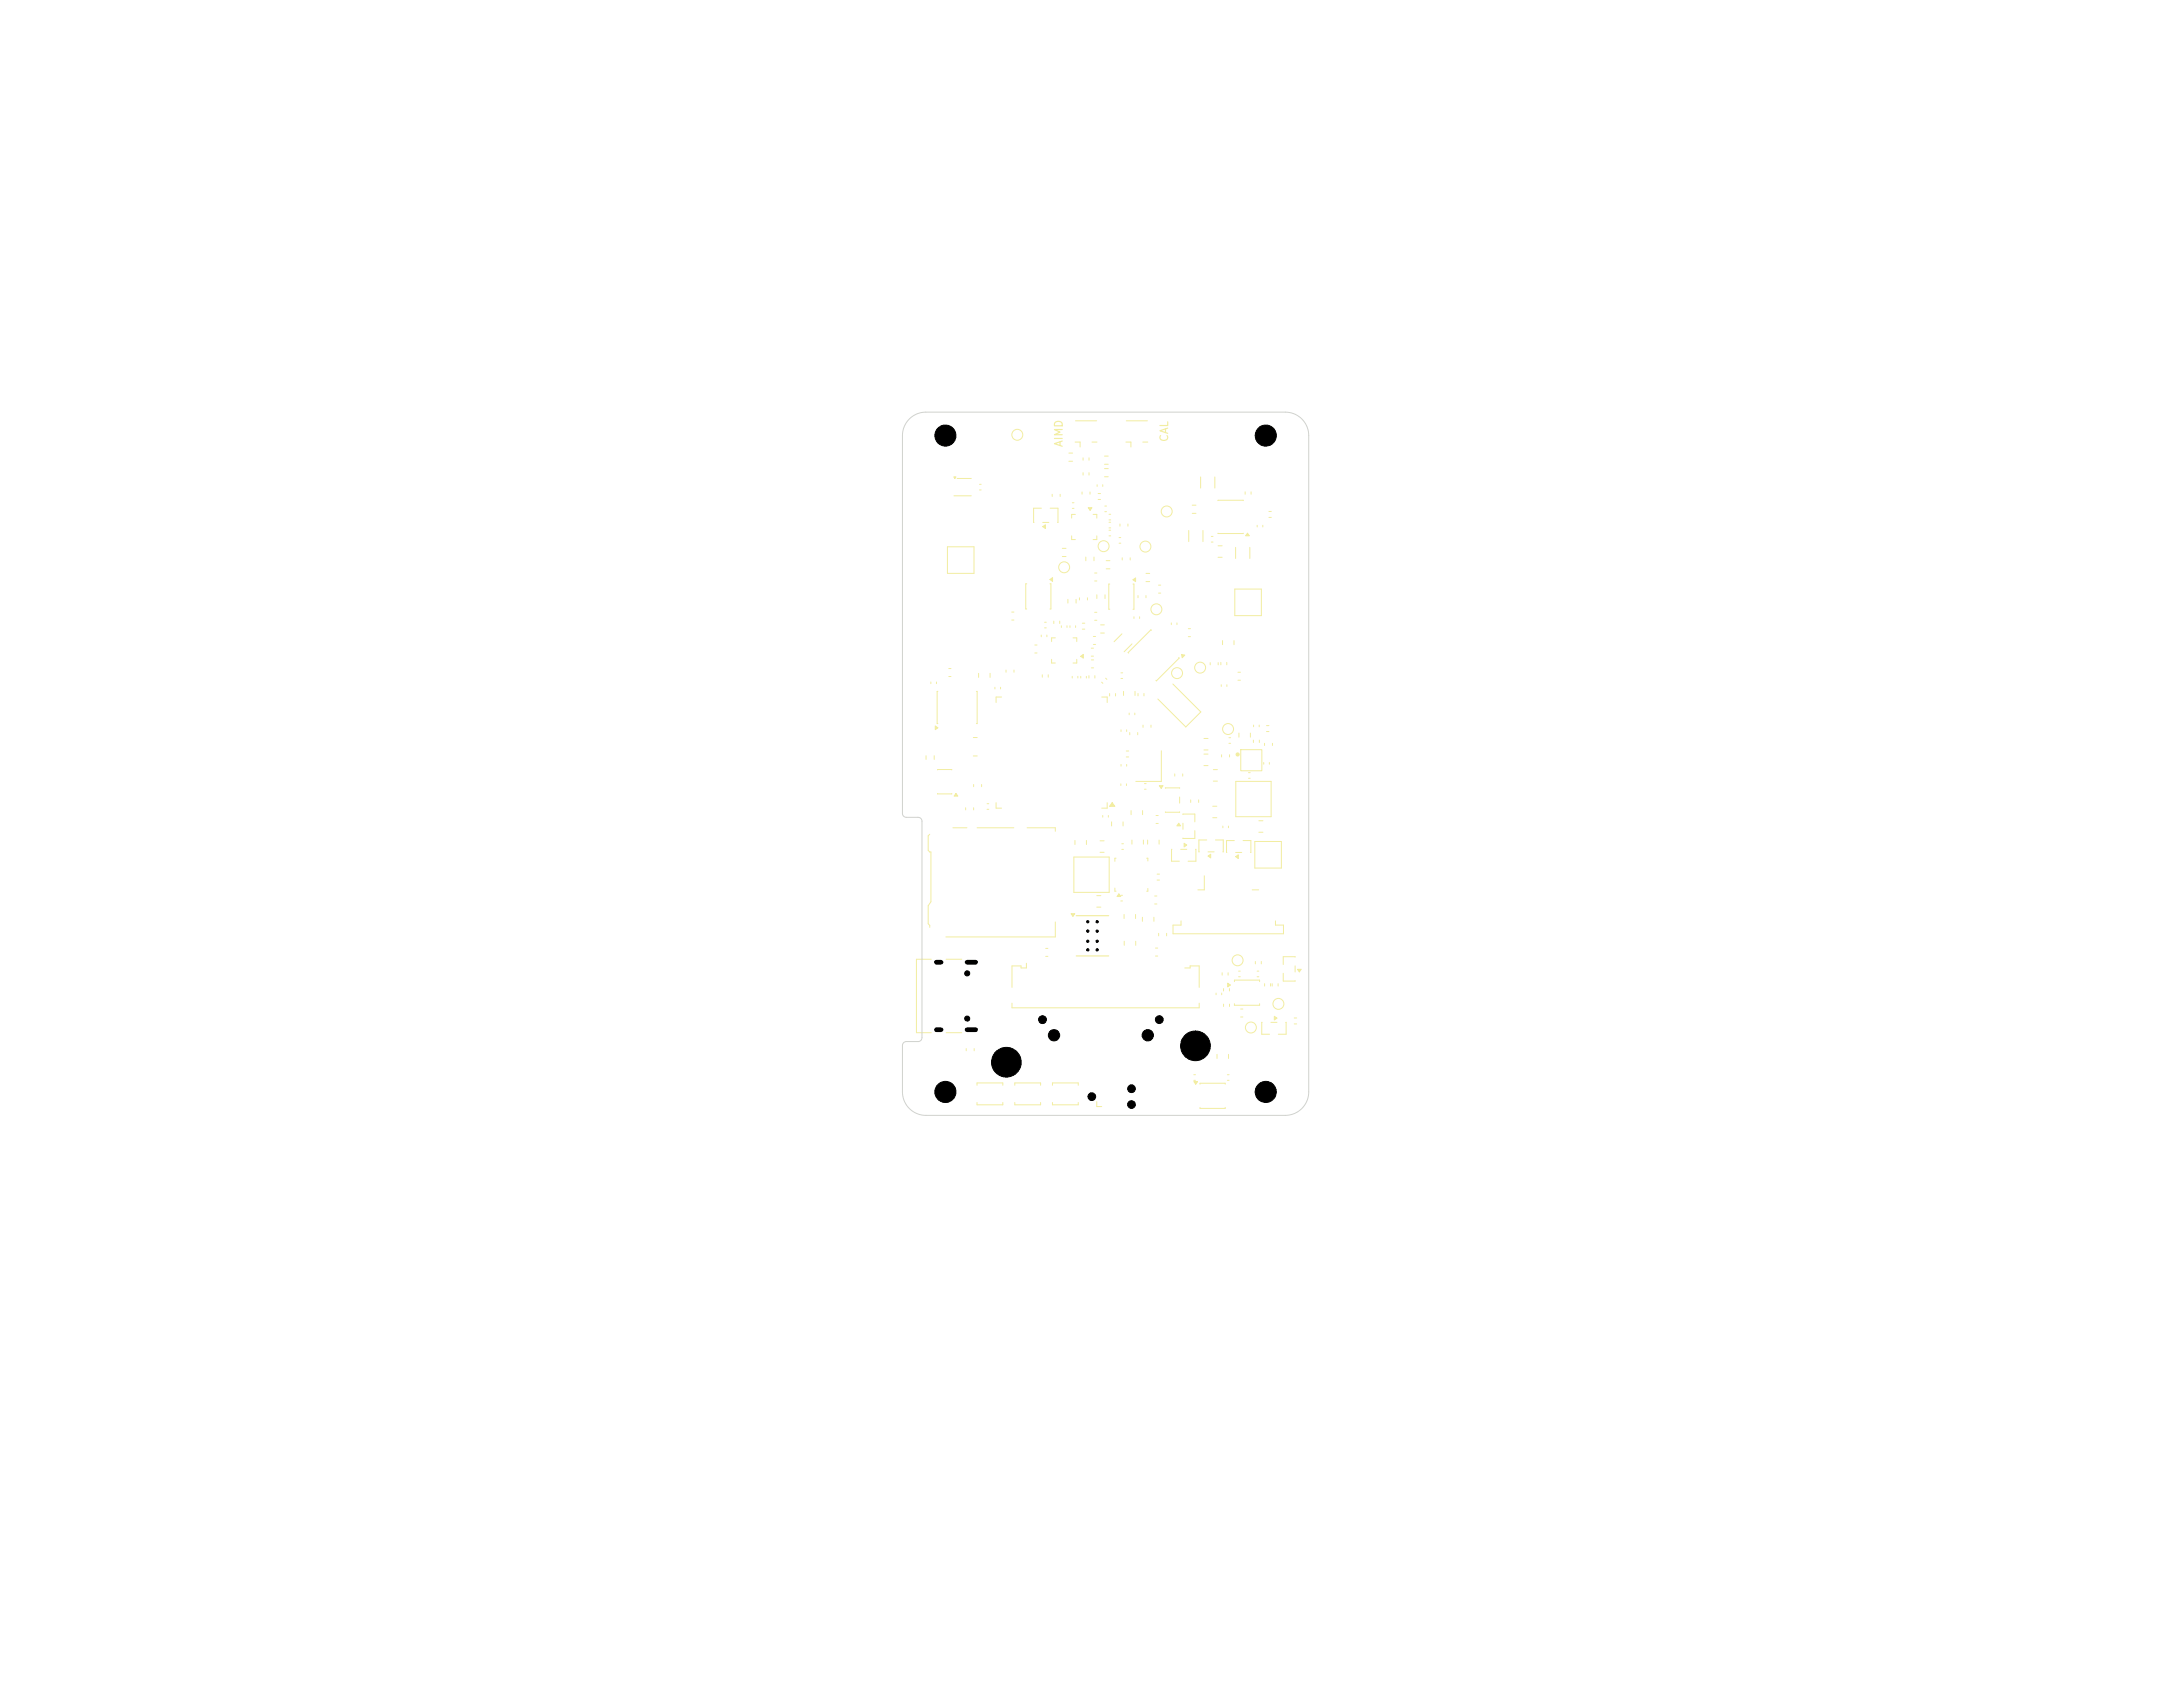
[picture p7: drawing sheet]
<svg xmlns="http://www.w3.org/2000/svg" width="279mm" height="216mm" viewBox="0 0 279 216" stroke-linecap="round" stroke-linejoin="round" font-family="sans-serif">
<defs><g id="words">
<g font-size="1" fill="#f2eda1">
<text x="136.3" y="57.3" transform="rotate(-90 136.3 57.3)">AIMD</text>
<text x="149.8" y="56.7" transform="rotate(-90 149.8 56.7)">CAL</text>
</g>
</g></defs>
<path d="M129.5 78.3h.3M129.5 79.4h.3M155.9 69.9h.5M155.9 71.3h.5M143.6 108h.2M143.6 108.7h.2M154.4 107.5h-1l.1 1.5M154.6 109h.8M154.6 109.6l.4-.3v.5zM155.6 107.5h1l-.1 1.5" fill="none" stroke="#f2eda1" stroke-width=".13"/>
<path d="M154.6 109.6l.4-.3v.5z" fill="#f2eda1"/>
<path d="M119.7 92.9l.3 .2-.3 .3zM120 88.5h-.1v4.1h.1M125 88.5h.1v4.1h-.1M143.5 97.8v.3M144.2 97.8v.3" fill="none" stroke="#f2eda1" stroke-width=".13"/>
<path d="M119.7 92.9l.3 .2-.3 .3z" fill="#f2eda1"/>
<g fill="none" stroke="#f2eda1" stroke-width=".13">
<path d="M144.1 56.6h.6v.6M144.2 53.9h2.7M146.3 56.6h.6M138.2 76.5v.3M138.5 79.8h.3M139.2 76.5v.3M140.4 62v.3M140.5 63.2h.4M140.5 63.9h.4M141.1 62v.3M141.4 64.8h.2M141.4 65.5h.2"/>
<path d="M143.6 71.4v.3M144.7 71.4v.3M145.7 76.2v.3M146.7 76.2v.3M148.3 74.9h.3M148.3 75.9h.3M158.1 70.1v1.4M160 70.1v1.4M121.4 85.6h.3M121.4 86.6h.3M138.5 80.5h.3M139.7 84.5h.3"/>
<path d="M139.7 85.5h.3M139.9 81.5h.3M139.9 82.5h.3M143.8 88.5v.5M145.3 88.5v.5M157.3 94.4h.2M157.3 95.1h.2M124.6 100.4v.3M125.6 100.4v.3M137.6 107.6v.5M139.1 107.6v.5M142.7 113.7v.4h.1"/>
<path d="M142.8 109.8h-.1v.4M143.2 114.4l.2 .3h-.4zM146.2 117.4v.5M146.8 109.8h.1v.4M146.9 113.7v.4h-.1M147.7 117.4v.5M155.2 103.2h.5M155.2 104.7h.5M129.5 128.4v.6h24v-.6M131.4 123.3v.6h-.7v-.3h-1.2v2.8M133.8 121.4h.3M133.8 122.4h.3"/>
<path d="M151.6 123.9h.7v-.3h1.2v2.8M152.8 137.5h.2M152.8 138.3h.2"/>
<circle cx="130.2" cy="55.6" r=".7"/>
</g>
<path d="M143.2 114.4l.2 .3h-.4z" fill="#f2eda1"/>
<g fill="none" stroke="#f2eda1" stroke-width=".13">
<path d="M137.2 68.6v.5h.4M137.6 65.8h-.4v.5M139.3 65h.5l-.3 .3zM139.9 65.8h.5v.5M140.4 68.6v.5h-.5M125.2 86.2v.5M126.7 86.2v.5M156.5 82v.5M157.9 82v.5M146.9 107.5v.5M148.4 107.5v.5M151.2 117.9v.5h-1.1v1.1h14.2v-1.1h-1.1v-.5"/>
<path d="M154.1 112.1v1.8h-.8M160.3 113.9h.8M143.9 120.5v.5M145.4 120.5v.5M156.4 124.5v.3M157.2 124.5v.3"/>
<circle cx="141.2" cy="69.9" r=".7"/>
</g>
<path d="M139.3 65h.5l-.3 .3z" fill="#f2eda1"/>
<g fill="none" stroke="#f2eda1" stroke-width=".13">
<path d="M146.7 73.4h.4M146.7 74.4h.4M141.1 104.4v.2M141.9 104.4v.2M158 107.6h-1v1.5M158.2 109.1h.7M158.2 109.6l.3-.2v.5zM159.1 107.6h1v1.5M134.7 138.9v-.3h3.3v.3M134.7 141.1v.3h3.3v-.3"/>
<circle cx="149.3" cy="65.5" r=".7"/>
</g>
<path d="M158.2 109.6l.3-.2v.5z" fill="#f2eda1"/>
<g fill="none" stroke="#f2eda1" stroke-width=".13">
<path d="M137.6 56.6h.6v.6M137.7 53.9h2.7M139.8 56.6h.6M125.4 62h.2M125.4 62.7h.2M133.3 65h-1v1.9M133.5 66.9h.7M133.5 67.4l.3-.2v.4zM133.7 79.6h.2M134.4 65h1v1.9M136.7 76.7v.5M137.7 76.7v.5"/>
<path d="M141.9 65.8h.3M141.9 66.5h.3M128.8 85.8v.2M129.8 85.8v.2M133.3 81.3v.2M133.7 80.4h.2M134 81.3v.2M141 87.3l.2 .2M141.5 86.8l.2 .1M144.6 93.8v.2M145.6 93.8v.2M154.9 84.8v.3"/>
<path d="M155.9 84.8v.3M156.3 84.8v.3M157 84.8v.3M158.8 95.9h2.7v2.7h-2.7zM161.7 97.6v.2M162.5 97.6v.2M140.4 114.6h.5M140.4 116.1h.5M143.5 114.6h.2M143.5 115.3h.2M144.9 107.5v.5M146.3 107.5v.5"/>
<path d="M146.5 100.3h.2M146.5 101h.2M160.9 124.3h.2M160.9 125h.2"/>
<circle cx="148" cy="78" r=".7"/>
<circle cx="163.6" cy="128.5" r=".7"/>
</g>
<circle cx="158.4" cy="96.6" r=".2" fill="#f2eda1" stroke="#f2eda1" stroke-width=".13"/>
<path d="M133.5 67.4l.3-.2v.4z" fill="#f2eda1"/>
<path d="M139 71.3v.5M140 71.3v.5M155.9 64.1h3.2M155.9 68.2h3.2M159.7 68.2l.2 .4h-.5zM135.8 80.1v.2M136.6 80.1v.2M165.6 130.3h.4M165.6 131h.4" fill="none" stroke="#f2eda1" stroke-width=".13"/>
<path d="M159.7 68.2l.2 .4h-.5z" fill="#f2eda1"/>
<g fill="none" stroke="#f2eda1" stroke-width=".13">
<path d="M140.1 78.4h.3M140.1 79.4h.3M152.8 138.4h.5l-.3 .4zM153.6 138.8v-.2h3.2v.2M162.8 125.9v.3M163.6 125.9v.3M153.6 141.7v.2h3.2v-.2"/>
<circle cx="146.6" cy="70" r=".7"/>
</g>
<path d="M152.8 138.4h.5l-.3 .4z" fill="#f2eda1"/>
<path d="M153.7 61v1.5M155.5 61v1.5M119 106.8l-.2 .2v1.8l.2 .2h.1v6.4l-.3 .5v2.3l.2 .2v.3M122 105.9h1.8M125.1 105.9h4.7M131.5 105.9h3.6v.5M135.1 118v1.9h-14M161.5 130.8v1.6h1M162.7 130.8h.7M163.1 130.1l.3 .2-.3 .2zM164.6 130.8v1.6h-1M140.4 141v.6h.6" fill="none" stroke="#f2eda1" stroke-width=".13"/>
<path d="M163.1 130.1l.3 .2-.3 .2z" fill="#f2eda1"/>
<path d="M141.4 58.4h.4M141.4 59.4h.4M127.3 88v.2M128.1 88v.2M137.2 86.6v.2M138 86.6v.2M164.2 124.6v1l1.6-.1M165.8 122.5l-1.6-.1v1M165.8 123.6v.8M166.1 124.1h.4l-.2 .3z" fill="none" stroke="#f2eda1" stroke-width=".13"/>
<path d="M166.1 124.1h.4l-.2 .3z" fill="#f2eda1"/>
<g fill="none" stroke="#f2eda1" stroke-width=".13">
<path d="M141.4 60h.4M141.4 61h.4M148.6 96.1v3.9h-3.2M152.1 80.5h.3M152.1 81.5h.3M162.1 92.9h.3M162.1 93.6h.3M143.5 100.3v.2M144.2 100.3v.2M150 108.7l-.1 1.5h1M151.1 108.7h.8M151.6 107.9l.3 .3-.3 .2z"/>
<path d="M153 108.7l.1 1.5h-1M160.6 107.7h3.4v3.4h-3.4z"/>
</g>
<path d="M151.6 107.9l.3 .3-.3 .2z" fill="#f2eda1"/>
<path d="M155 68.7h.3M155 69.4h.3M137.1 116.9h.5l-.3 .4z" fill="none" stroke="#f2eda1" stroke-width=".13"/>
<path d="M137.7 117.2h4.2M137.7 122.3h4.2" fill="none" stroke="#f2eda1" stroke-width=".15"/>
<path d="M137.1 116.9h.5l-.3 .4z" fill="#f2eda1"/>
<path d="M134.6 84.4v.5h.5M135.1 81.6h-.5v.5M137.3 81.6h.5v.5M137.8 84.4v.5h-.5M138.3 84l.4-.2v.4zM145.7 88.7v.4M146.4 88.7v.4M161.9 125.9v.3M162.6 125.9v.3" fill="none" stroke="#f2eda1" stroke-width=".13"/>
<path d="M138.3 84l.4-.2v.4z" fill="#f2eda1"/>
<g fill="none" stroke="#f2eda1" stroke-width=".13">
<path d="M134.7 63.3v.2M135.7 63.3v.2M136 70.2h.4M136 71.2h.4M137.2 64.3h.3M137.2 65.1h.3M149.9 79.7v.2M150.6 79.7v.2M118.5 96.7v.5M119.6 96.7v.5M128.2 89.2h-.7v.7M136.9 80.1v.2"/>
<path d="M137.7 80.1v.2M141 89.2h.7v.7M142 88.8v.3M142.8 88.8v.3M150.4 99v.3M151.4 99v.3M154.1 94.5h.5M154.1 96h.5M155.3 98.5h.5M155.3 100h.5M160.4 92.8v.2M161.2 92.8v.2"/>
<path d="M161.8 95.1v.3M162.9 95.1v.3M127.5 102.7v.7h.7M141.7 102.7v.7h-.7M142.3 102.7l.4 .5h-.7zM143.9 117v.6M145.3 117v.6M147.8 114.7h.3M147.8 115.7h.3M148.1 111.9h.3M148.1 112.6h.3M156.5 105.7v.2"/>
<path d="M157.2 105.7v.2M125 138.9v-.3h3.3v.3M147.9 121.3h.3M147.9 122.4h.3M156.6 128.5v.3M157.4 128.5v.3M125 141.1v.3h3.3v-.3"/>
<circle cx="158.4" cy="122.9" r=".7"/>
</g>
<path d="M142.3 102.7l.4 .5h-.7z" fill="#f2eda1"/>
<path d="M126.3 102.9h.3M126.3 103.6h.3M157.1 125.8l.4 .3-.4 .2zM158 125.6v-.2h3.2v.2M158 128.5v.2h3.2v-.2" fill="none" stroke="#f2eda1" stroke-width=".13"/>
<path d="M157.1 125.8l.4 .3-.4 .2z" fill="#f2eda1"/>
<g fill="none" stroke="#f2eda1" stroke-width=".13">
<path d="M131.4 74.7h-.1v3.2h.1M134.4 74.7h.1v3.2h-.1M134.4 74.2l.3-.3v.5zM140.1 73.3h.3M140.1 74.4h.3M141.6 71.8h.5M141.6 72.8h.5M143.3 67.1v.2M144.4 67.1v.2M158 75.4h3.4v3.4h-3.4zM162.4 65.5h.3M162.4 66.2h.3"/>
<path d="M144.5 91.3v.2M145.2 91.3v.2M129.9 138.9v-.3h3.3v.3M129.9 141.1v.3h3.3v-.3"/>
<circle cx="136.2" cy="72.6" r=".7"/>
</g>
<path d="M134.4 74.2l.3-.3v.5z" fill="#f2eda1"/>
<g fill="none" stroke="#f2eda1" stroke-width=".13">
<path d="M136.8 58h.5M136.8 59h.5M121.3 70h3.4v3.4h-3.4zM122.1 61h.3l-.2 .2zM122.1 63.5h2.2M122.5 61.2h1.8M138.5 63v.2M138.6 60.5v.3M139.4 60.5v.3M139.5 63v.2M140.4 76.1v.5M141.4 76.1v.5"/>
<path d="M152.6 64.7h.5M152.6 65.7h.5M132.4 82.5h.3M132.4 83.6h.3M138.3 86.6v.2M139 86.6v.2M139.7 83h.3M139.7 84h.3M143.6 81.1l-1 1M144.1 96.1h.4M144.1 96.9h.4M144.9 82.4l-1 1"/>
<path d="M154.1 96.5h.5M154.1 98h.5M159.8 98.9h.2M159.8 99.6h.2M137.4 109.7h4.6v4.5h-4.6zM142.3 105.2v.5M143.7 105.2v.5M161.1 105h.5M161.1 106.5h.5M123.7 134.2v.3M124.7 134.2v.3M155.8 134.9v.6"/>
<path d="M157.1 137.5h.2M157.1 138.3h.2M157.2 134.9v.6M160.7 123v.4M161.4 123v.4"/>
</g>
<path d="M122.1 61h.3l-.2 .2z" fill="#f2eda1"/>
<path d="M156.3 96.6v.3M157.4 96.6v.3M148 104.4h.2M148 105.4h.2M148.4 100.6h.5l-.3 .3zM149.2 100.9h1.8M149.2 103.9h1.8M151 102v.8M152.4 102.4v.3M153.4 102.4v.3M158.5 124.3h.2M158.5 125h.2" fill="none" stroke="#f2eda1" stroke-width=".13"/>
<path d="M148.4 100.6h.5l-.3 .3z" fill="#f2eda1"/>
<g fill="none" stroke="#f2eda1" stroke-width=".13">
<path d="M140.9 80h.4M141.9 67.9h.3M141.9 68.6h.3M142 74.7h-.1v3.3h.1M145 74.7h.1v3.3h-.1M145 74.2l.3-.2v.4zM152.1 67.9v1.4M154 67.9v1.4M124.6 94.4h.5M124.6 96.7h.5M133.4 86.4v.3M134.2 86.4v.3"/>
<path d="M139.4 86.5v.3M140.1 86.5v.3M140.9 81h.4M146.3 92.8v.3M147.3 92.8v.3M156.3 87.6v.3M157 87.6v.3M158.4 86h.4M158.4 87.1h.4M158.6 93.8v.5M160 93.8v.5M160.4 94.7v.3"/>
<path d="M161.2 94.7v.3M123.6 103.4v.3M124.6 103.4v.3M140.8 107.6h.5M140.8 109.1h.5M148.3 119.4v.4M149.3 119.4v.4M158.2 100h4.5v4.5h-4.5zM119.2 122.8h-1.9v9.4h1.9M121.1 122.8h2M121.1 132.2h2M155.6 127.1v.2"/>
<path d="M156.4 127.1v.2M158.8 129.1h.3M158.8 130.2h.3"/>
<circle cx="150.6" cy="86.1" r=".7"/>
<circle cx="157.2" cy="93.3" r=".7"/>
<circle cx="160.1" cy="131.5" r=".7"/>
</g>
<path d="M145 74.2l.3-.2v.4z" fill="#f2eda1"/>
<g fill="none" stroke="#f2eda1" stroke-width=".13">
<path d="M138.6 58.6v.3M139.4 58.6v.3M141.9 66.8h.3M141.9 67.6h.3M143.2 68.8h.2M143.2 69.5h.2M160.9 67.2v.2M161.6 67.2v.2M120 98.5h1.8M143.5 86.1h.2M143.5 86.8h.2M143.5 93.4v.2"/>
<path d="M144.2 93.4v.2M120 101.6h1.8M122.4 101.6l.2 .3h-.5zM144.8 103.7v.6M146.2 103.7v.6M156.6 126.5v.3M157.4 126.5v.3"/>
</g>
<path d="M122.4 101.6l.2 .3h-.5z" fill="#f2eda1"/>
<path d="M159.4 62.9v.4M160.1 62.9v.4M147.4 80.7l-.1-.1-2.9 2.9 .1 .1M150.9 84.2l-2.9 2.9h-.1M151.2 83.8h.4l-.3 .4z" fill="none" stroke="#f2eda1" stroke-width=".13"/>
<path d="M151.2 83.8h.4l-.3 .4z" fill="#f2eda1"/>
<g fill="none" stroke="#f2eda1" stroke-width=".13">
<path d="M134.9 79.5v.3M135.6 79.5v.3M145.1 78.9v.3M145.9 78.9v.3M119.1 87.3v.2M119.9 87.3v.2M150.9 105.4l.2 .3h-.5zM151.4 104.2h1.5v1M151.4 105.4v.7M152.9 106.3v1h-1.5"/>
<circle cx="153.6" cy="85.4" r=".7"/>
</g>
<path d="M150.9 105.4l.2 .3h-.5z" fill="#f2eda1"/>
<path d="M150.1 87.5l3.6 3.6-1.9 1.9-3.6-3.5" fill="none" stroke="#f2eda1" stroke-width=".13"/>
<path d="M116.4 53.6a3 3 0 0 1 2.1-.9h46a3 3 0 0 1 3 3v84a3 3 0 0 1-3 3h-46a3 3 0 0 1-3-3v-5.9a.5 .5 0 0 1 .5-.5h1.5a.5 .5 0 0 0 .5-.5v-27.7a.5 .5 0 0 0-.5-.5h-1.5a.5 .5 0 0 1-.5-.5v-48.4a3 3 0 0 1 .9-2.1z" fill="none" stroke="#d0d2cd" stroke-width=".13"/>
<g fill="#000" stroke="#000" stroke-width=".13">
<circle cx="121" cy="55.7" r="1.35"/>
<circle cx="162" cy="55.7" r="1.35"/>
<circle cx="139.2" cy="119.2" r=".15"/>
<circle cx="139.2" cy="118" r=".15"/>
<circle cx="140.4" cy="119.2" r=".15"/>
<circle cx="140.4" cy="118" r=".15"/>
<circle cx="121" cy="139.7" r="1.35"/>
<circle cx="123.8" cy="130.4" r=".32"/>
<circle cx="123.8" cy="124.6" r=".32"/>
<circle cx="128.8" cy="135.9" r="1.9"/>
<circle cx="133.4" cy="130.5" r=".5"/>
<circle cx="134.9" cy="132.5" r=".73"/>
<circle cx="139.2" cy="121.6" r=".15"/>
<circle cx="139.2" cy="120.5" r=".15"/>
<circle cx="140.4" cy="121.6" r=".15"/>
<circle cx="140.4" cy="120.5" r=".15"/>
<circle cx="144.8" cy="139.3" r=".5"/>
<circle cx="146.9" cy="132.5" r=".73"/>
<circle cx="148.4" cy="130.5" r=".5"/>
<circle cx="153" cy="133.8" r="1.9"/>
<circle cx="162" cy="139.7" r="1.35"/>
<circle cx="139.7" cy="140.3" r=".5"/>
<circle cx="144.8" cy="141.4" r=".5"/>
</g>
<path d="M119.8 123.1h.6M119.8 131.8h.6M123.8 123.1h1.1M123.8 131.8h1.1" fill="none" stroke="#000" stroke-width=".6"/>
<use href="#words"/>
</svg>
